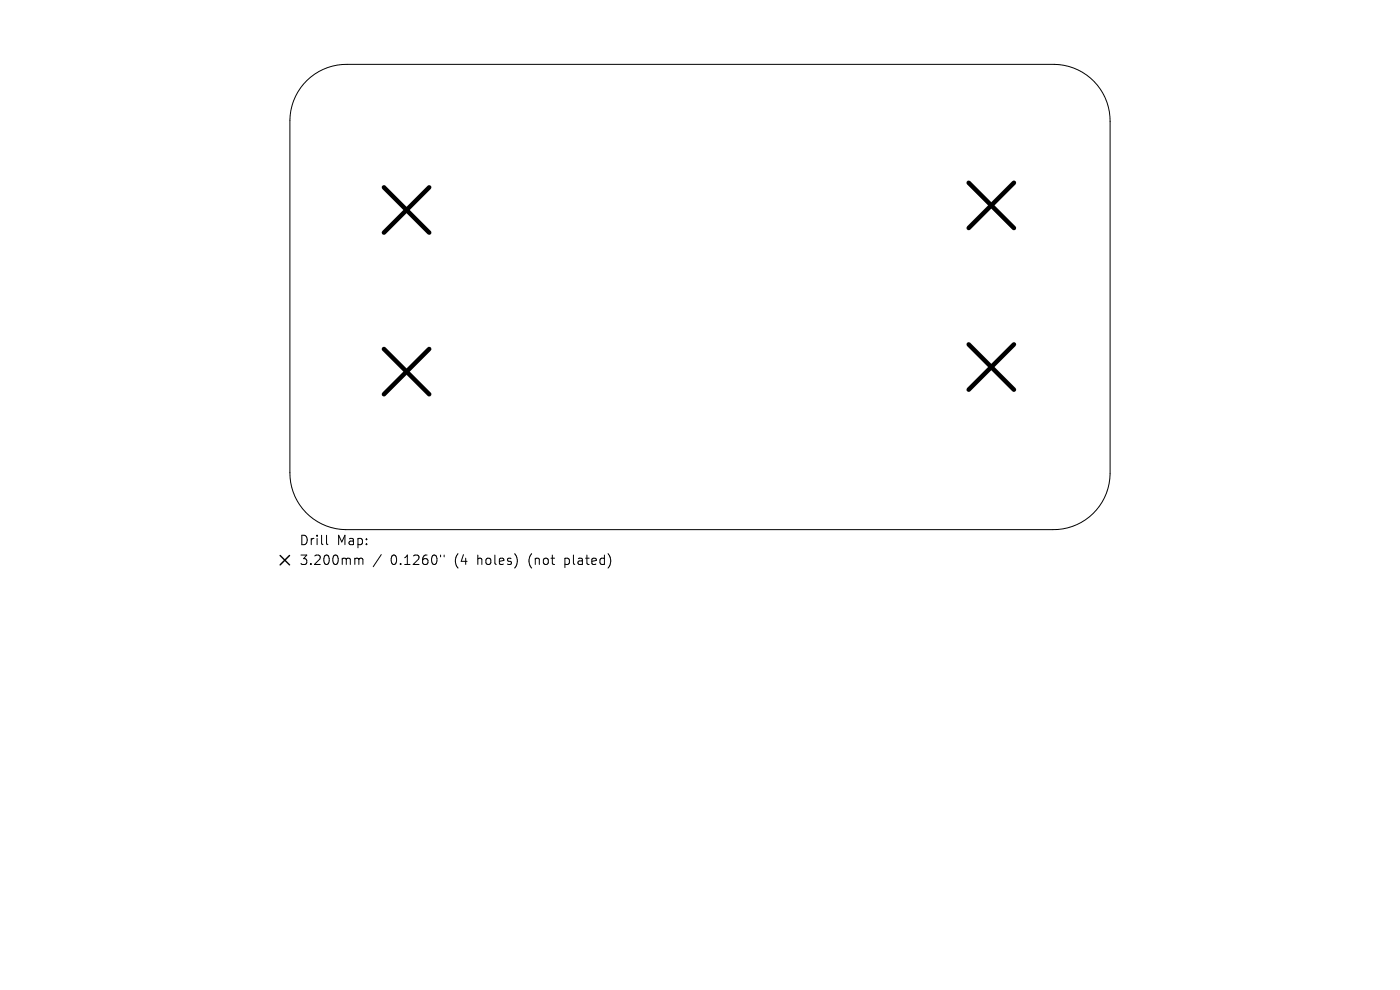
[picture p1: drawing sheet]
<svg xmlns="http://www.w3.org/2000/svg" width="297mm" height="210mm" viewBox="0 0 297 210" stroke-linecap="round" stroke-linejoin="round" font-family="sans-serif">
<defs><g id="words">
<g font-size="2.8">
<text x="63.4" y="115.9">Drill</text>
<text x="71.4" y="115.9">Map:</text>
<text x="63.4" y="120.1">3.200mm</text>
<text x="82.9" y="120.1">0.1260&quot;</text>
<text x="96.6" y="120.1">(4</text>
<text x="101.6" y="120.1">holes)</text>
<text x="112.6" y="120.1">(not</text>
<text x="120.4" y="120.1">plated)</text>
</g>
</g></defs>
<path d="M65.1 17.1a12 12 0 0 1 8.6-3.4h150a12 12 0 0 1 11.8 12.1v74.7a12 12 0 0 1-12.1 11.9h-150a12 12 0 0 1-11.9-12.2v-74.7a12 12 0 0 1 3.6-8.4zM69.3 113.5v1.8l.3 .2M75.6 118.4l.4 .1 .1 .2M76.1 118.7l.3-.3 .5 .1 .1 1.2M76.1 118.7v1M80.9 117.6l-1.7 2.6M93.5 117.7v.4M94.2 117.7v.4" fill="none" stroke="#000" stroke-width=".21"/>
<path d="M81.5 39.7l9.6 9.6M91.1 39.7l-9.6 9.6M205.5 38.8l9.6 9.6M215.1 38.8l-9.6 9.6M81.5 74l9.6 9.6M91.1 74l-9.6 9.6M205.5 73.1l9.6 9.6M215.1 73.1l-9.6 9.6" fill="none" stroke="#000" stroke-width=".96"/>
<path d="M59.4 117.8l2 2M61.4 117.8l-2 2" fill="none" stroke="#000" stroke-width=".3"/>
<use href="#words"/>
</svg>
